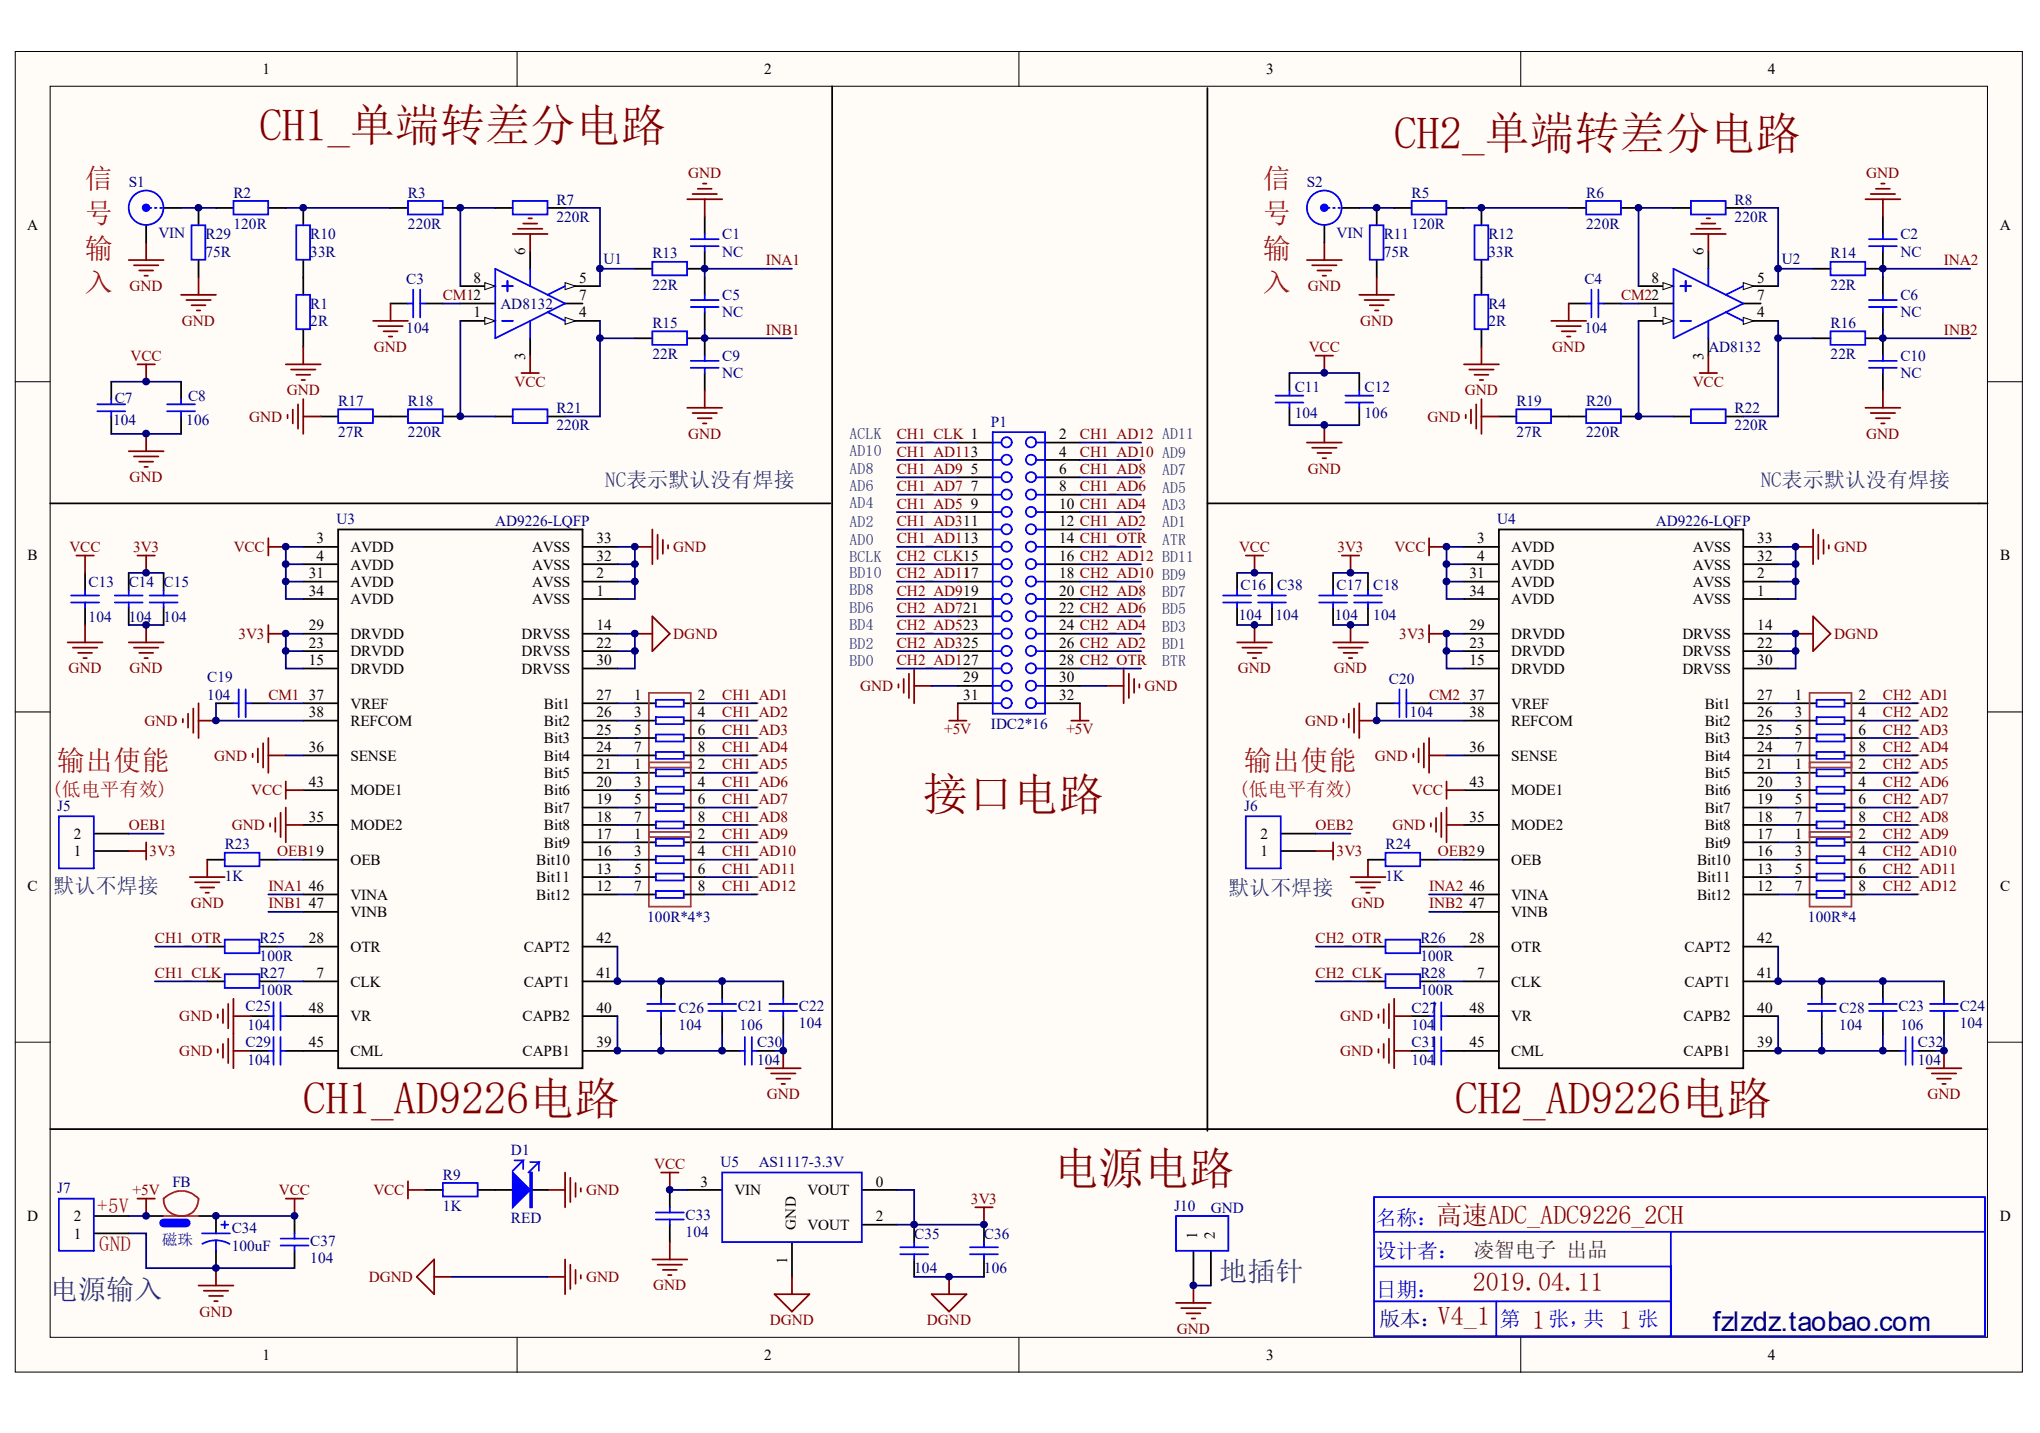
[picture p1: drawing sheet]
<svg xmlns="http://www.w3.org/2000/svg" width="288mm" height="202mm" viewBox="0 0 288 202" stroke-linecap="round" stroke-linejoin="round" font-family="sans-serif">
<defs><g id="words">
<g font-size="6.4" fill="#800000">
<text x="36.6" y="19.8">CH1_单端转差分电路</text>
<text x="196.7" y="21.1">CH2_单端转差分电路</text>
<text x="130.2" y="114.2">接口电路</text>
<text x="42.8" y="157.1">CH1_AD9226电路</text>
<text x="205.4" y="157.1">CH2_AD9226电路</text>
<text x="148.7" y="167">电源电路</text>
</g>
<g font-size="3.9" fill="#bf0000">
<text x="12" y="26.5">信</text>
<text x="178.3" y="26.5">信</text>
<text x="12" y="31.5">号</text>
<text x="178.3" y="31.5">号</text>
<text x="12" y="36.4">输</text>
<text x="12" y="41.3">入</text>
<text x="178.3" y="36.4">输</text>
<text x="178.3" y="41.3">入</text>
<text x="8.1" y="108.7">输出使能</text>
<text x="175.6" y="108.7">输出使能</text>
</g>
<g font-size="3.9" fill="#17396b">
<text x="7.1" y="183.2">电源输入</text>
<text x="172.1" y="180.8">地插针</text>
</g>
<text font-size="3.8" fill="#000080" x="241.7" y="187.8">fzlzdz.taobao.com</text>
<g font-size="3.7" fill="#800000">
<text x="202.6" y="172.7">高速ADC_ADC9226_2CH</text>
<text x="207.8" y="182">2019.04.11</text>
<text x="202.9" y="187">V4_1</text>
<text x="216.2" y="187.4">1</text>
<text x="228.5" y="187.4">1</text>
</g>
<g font-size="2.9" fill="#17396b">
<text x="85.4" y="68.6">NC表示默认没有焊接</text>
<text x="248.5" y="68.6">NC表示默认没有焊接</text>
<text x="7.6" y="126">默认不焊接</text>
<text x="173.3" y="126.3">默认不焊接</text>
</g>
<g font-size="2.9" fill="#bf0000">
<text x="13.7" y="171.1">+5V</text>
<text x="14" y="176.5">GND</text>
</g>
<g font-size="2.9" fill="#00f">
<text x="194.1" y="172.9">名称：</text>
<text x="194.1" y="177.5">设计者：</text>
<text x="194.1" y="182.9">日期：</text>
<text x="211.6" y="187.1">第</text>
<text x="218.5" y="187.1">张，共</text>
<text x="231.1" y="187.1">张</text>
</g>
<text font-size="2.9" fill="#400040" x="207.9" y="177.3">凌智电子 出品</text>
<text font-size="2.9" fill="#000080" x="194.6" y="187.1">版本：</text>
<g font-size="2.7" fill="#bf0000">
<text x="7.3" y="112.3">(低电平有效)</text>
<text x="174.8" y="112.3">(低电平有效)</text>
</g>
<g font-size="2.2">
<text x="37" y="10.4">1</text>
<text x="107.8" y="10.4">2</text>
<text x="178.7" y="10.4">3</text>
<text x="249.5" y="10.4">4</text>
<text x="3.9" y="32.5">A</text>
<text x="282.2" y="32.5">A</text>
<text x="66.8" y="39.9">8</text>
<text x="81.7" y="39.9">5</text>
<text x="233.1" y="39.9">8</text>
<text x="248" y="39.9">5</text>
<text x="66.8" y="44.8">1</text>
<text x="81.7" y="42.3">7</text>
<text x="81.7" y="44.8">4</text>
<text x="233.1" y="44.8">1</text>
<text x="248" y="42.3">7</text>
<text x="248" y="44.8">4</text>
<text x="149.4" y="61.9">2</text>
<text x="149.4" y="64.4">4</text>
<text x="137" y="66.9">5</text>
<text x="137" y="69.3">7</text>
<text x="137" y="71.8">9</text>
<text x="149.4" y="66.9">6</text>
<text x="149.4" y="69.3">8</text>
<text x="149.4" y="71.8">10 CH1_AD4</text>
<text x="44.6" y="76.7">3</text>
<text x="49.4" y="77.9">AVDD</text>
<text x="75.1" y="77.9">AVSS</text>
<text x="84.2" y="76.7">33</text>
<text x="149.4" y="74.2">12 CH1_AD2</text>
<text x="149.4" y="76.7">14 CH1_OTR</text>
<text x="208.4" y="76.7">3</text>
<text x="213.2" y="77.9">AVDD</text>
<text x="238.9" y="77.9">AVSS</text>
<text x="248" y="76.7">33</text>
<text x="3.9" y="79.1">B</text>
<text x="43.6" y="81.6">31</text>
<text x="44.6" y="79.1">4</text>
<text x="49.4" y="80.3">AVDD</text>
<text x="49.4" y="82.8">AVDD</text>
<text x="75.1" y="82.8">AVSS</text>
<text x="75.1" y="80.3">AVSS</text>
<text x="84.2" y="81.6">2</text>
<text x="84.2" y="79.1">32</text>
<text x="135.9" y="81.6">17</text>
<text x="149.4" y="79.1">16 CH2_AD12 BD11</text>
<text x="149.4" y="81.6">18 CH2_AD10 BD9</text>
<text x="207.3" y="81.6">31</text>
<text x="208.4" y="79.1">4</text>
<text x="213.2" y="80.3">AVDD</text>
<text x="213.2" y="82.8">AVDD</text>
<text x="238.9" y="82.8">AVSS</text>
<text x="238.9" y="80.3">AVSS</text>
<text x="248" y="81.6">2</text>
<text x="248" y="79.1">32</text>
<text x="282.2" y="79.1">B</text>
<text x="43.6" y="84">34</text>
<text x="43.6" y="88.9">29</text>
<text x="49.4" y="85.2">AVDD</text>
<text x="75.1" y="85.2">AVSS</text>
<text x="84.2" y="84">1</text>
<text x="84.2" y="88.9">14</text>
<text x="149.4" y="84">20 CH2_AD8</text>
<text x="149.4" y="86.5">22 CH2_AD6</text>
<text x="149.4" y="88.9">24 CH2_AD4</text>
<text x="207.3" y="84">34</text>
<text x="207.3" y="88.9">29</text>
<text x="213.2" y="85.2">AVDD</text>
<text x="238.9" y="85.2">AVSS</text>
<text x="248" y="84">1</text>
<text x="248" y="88.9">14</text>
<text x="43.6" y="93.8">15</text>
<text x="43.6" y="91.4">23</text>
<text x="49.4" y="95">DRVDD</text>
<text x="49.4" y="92.6">DRVDD</text>
<text x="49.4" y="90.1">DRVDD</text>
<text x="73.6" y="90.1">DRVSS</text>
<text x="73.6" y="92.6">DRVSS</text>
<text x="73.6" y="95">DRVSS</text>
<text x="84.2" y="91.4">22</text>
<text x="84.2" y="93.8">30</text>
<text x="149.4" y="91.4">26 CH2_AD2</text>
<text x="149.4" y="93.8">28 CH2_OTR</text>
<text x="207.3" y="93.8">15</text>
<text x="207.3" y="91.4">23</text>
<text x="213.2" y="95">DRVDD</text>
<text x="213.2" y="92.6">DRVDD</text>
<text x="213.2" y="90.1">DRVDD</text>
<text x="237.4" y="90.1">DRVSS</text>
<text x="237.4" y="92.6">DRVSS</text>
<text x="237.4" y="95">DRVSS</text>
<text x="248" y="91.4">22</text>
<text x="248" y="93.8">30</text>
<text x="43.6" y="98.7">37</text>
<text x="43.6" y="101.2">38</text>
<text x="49.4" y="100">VREF</text>
<text x="76.8" y="100">Bit1</text>
<text x="84.2" y="98.7">27</text>
<text x="84.2" y="101.2">26</text>
<text x="89.5" y="98.7">1</text>
<text x="89.5" y="101.2">3</text>
<text x="98.5" y="98.7">2</text>
<text x="98.5" y="101.2">4</text>
<text x="135.9" y="96.3">29</text>
<text x="135.9" y="98.7">31</text>
<text x="149.4" y="96.3">30</text>
<text x="149.4" y="98.7">32</text>
<text x="207.3" y="98.7">37</text>
<text x="207.3" y="101.2">38</text>
<text x="213.2" y="100">VREF</text>
<text x="240.6" y="100">Bit1</text>
<text x="248" y="98.7">27</text>
<text x="248" y="101.2">26</text>
<text x="253.3" y="98.7">1</text>
<text x="253.3" y="101.2">3</text>
<text x="262.3" y="98.7">2</text>
<text x="262.3" y="101.2">4</text>
<text x="43.6" y="106.1">36</text>
<text x="49.4" y="107.3">SENSE</text>
<text x="49.4" y="102.4">REFCOM</text>
<text x="76.8" y="102.4">Bit2</text>
<text x="76.8" y="104.9">Bit3</text>
<text x="76.8" y="107.3">Bit4</text>
<text x="84.2" y="103.6">25</text>
<text x="84.2" y="106.1">24</text>
<text x="89.5" y="103.6">5</text>
<text x="89.5" y="106.1">7</text>
<text x="98.5" y="103.6">6</text>
<text x="98.5" y="106.1">8</text>
<text x="207.3" y="106.1">36</text>
<text x="213.2" y="107.3">SENSE</text>
<text x="213.2" y="102.4">REFCOM</text>
<text x="240.6" y="102.4">Bit2</text>
<text x="240.6" y="104.9">Bit3</text>
<text x="240.6" y="107.3">Bit4</text>
<text x="248" y="103.6">25</text>
<text x="248" y="106.1">24</text>
<text x="253.3" y="103.6">5</text>
<text x="253.3" y="106.1">7</text>
<text x="262.3" y="103.6">6</text>
<text x="262.3" y="106.1">8</text>
<text x="43.6" y="111">43</text>
<text x="49.4" y="112.2">MODE1</text>
<text x="76.8" y="109.8">Bit5</text>
<text x="76.8" y="112.2">Bit6</text>
<text x="84.2" y="108.5">21</text>
<text x="84.2" y="111">20</text>
<text x="84.2" y="113.4">19</text>
<text x="89.5" y="108.5">1</text>
<text x="89.5" y="111">3</text>
<text x="89.5" y="113.4">5</text>
<text x="98.5" y="108.5">2</text>
<text x="98.5" y="111">4</text>
<text x="98.5" y="113.4">6</text>
<text x="207.3" y="111">43</text>
<text x="213.2" y="112.2">MODE1</text>
<text x="240.6" y="109.8">Bit5</text>
<text x="240.6" y="112.2">Bit6</text>
<text x="248" y="108.5">21</text>
<text x="248" y="111">20</text>
<text x="248" y="113.4">19</text>
<text x="253.3" y="108.5">1</text>
<text x="253.3" y="111">3</text>
<text x="253.3" y="113.4">5</text>
<text x="262.3" y="108.5">2</text>
<text x="262.3" y="111">4</text>
<text x="262.3" y="113.4">6</text>
<text x="10.4" y="118.3">2</text>
<text x="43.6" y="115.9">35</text>
<text x="49.4" y="117.1">MODE2</text>
<text x="76.8" y="114.7">Bit7</text>
<text x="76.8" y="117.1">Bit8</text>
<text x="76.8" y="119.6">Bit9</text>
<text x="84.2" y="115.9">18</text>
<text x="84.2" y="118.3">17</text>
<text x="89.5" y="118.3">1</text>
<text x="89.5" y="115.9">7</text>
<text x="98.5" y="118.3">2</text>
<text x="98.5" y="115.9">8</text>
<text x="177.9" y="118.3">2</text>
<text x="207.3" y="115.9">35</text>
<text x="213.2" y="117.1">MODE2</text>
<text x="240.6" y="114.7">Bit7</text>
<text x="240.6" y="117.1">Bit8</text>
<text x="240.6" y="119.6">Bit9</text>
<text x="248" y="115.9">18</text>
<text x="248" y="118.3">17</text>
<text x="253.3" y="118.3">1</text>
<text x="253.3" y="115.9">7</text>
<text x="262.3" y="118.3">2</text>
<text x="262.3" y="115.9">8</text>
<text x="3.9" y="125.6">C</text>
<text x="10.4" y="120.8">1</text>
<text x="43.6" y="125.7">46</text>
<text x="49.4" y="122">OEB</text>
<text x="75.7" y="122">Bit10</text>
<text x="75.7" y="124.5">Bit11</text>
<text x="84.2" y="120.8">16</text>
<text x="84.2" y="123.2">13</text>
<text x="84.2" y="125.7">12</text>
<text x="89.5" y="120.8">3</text>
<text x="89.5" y="123.2">5</text>
<text x="89.5" y="125.7">7</text>
<text x="98.5" y="120.8">4</text>
<text x="98.5" y="123.2">6</text>
<text x="98.5" y="125.7">8</text>
<text x="177.9" y="120.8">1</text>
<text x="207.3" y="125.7">46</text>
<text x="213.2" y="122">OEB</text>
<text x="239.5" y="122">Bit10</text>
<text x="239.5" y="124.5">Bit11</text>
<text x="248" y="120.8">16</text>
<text x="248" y="123.2">13</text>
<text x="248" y="125.7">12</text>
<text x="253.3" y="120.8">3</text>
<text x="253.3" y="123.2">5</text>
<text x="253.3" y="125.7">7</text>
<text x="262.3" y="120.8">4</text>
<text x="262.3" y="123.2">6</text>
<text x="262.3" y="125.7">8</text>
<text x="282.2" y="125.6">C</text>
<text x="43.6" y="128.1">47</text>
<text x="49.4" y="126.9">VINA</text>
<text x="49.4" y="129.4">VINB</text>
<text x="75.7" y="126.9">Bit12</text>
<text x="207.3" y="128.1">47</text>
<text x="213.2" y="126.9">VINA</text>
<text x="213.2" y="129.4">VINB</text>
<text x="239.5" y="126.9">Bit12</text>
<text x="43.6" y="133">28</text>
<text x="44.6" y="138">7</text>
<text x="49.4" y="134.3">OTR</text>
<text x="73.9" y="134.3">CAPT2</text>
<text x="84.2" y="138">41</text>
<text x="84.2" y="133">42</text>
<text x="207.3" y="133">28</text>
<text x="208.4" y="138">7</text>
<text x="213.2" y="134.3">OTR</text>
<text x="237.7" y="134.3">CAPT2</text>
<text x="248" y="138">41</text>
<text x="248" y="133">42</text>
<text x="43.6" y="142.9">48</text>
<text x="49.4" y="139.2">CLK</text>
<text x="73.9" y="139.2">CAPT1</text>
<text x="84.2" y="142.9">40</text>
<text x="207.3" y="142.9">48</text>
<text x="213.2" y="139.2">CLK</text>
<text x="237.7" y="139.2">CAPT1</text>
<text x="248" y="142.9">40</text>
<text x="43.6" y="147.8">45</text>
<text x="49.4" y="149">CML</text>
<text x="49.4" y="144.1">VR</text>
<text x="73.8" y="149">CAPB1</text>
<text x="73.8" y="144.1">CAPB2</text>
<text x="84.2" y="147.8">39</text>
<text x="207.3" y="147.8">45</text>
<text x="213.2" y="149">CML</text>
<text x="213.2" y="144.1">VR</text>
<text x="237.5" y="149">CAPB1</text>
<text x="237.5" y="144.1">CAPB2</text>
<text x="248" y="147.8">39</text>
<text x="98.8" y="167.4">3</text>
<text x="123.6" y="167.4">0</text>
<text x="3.9" y="172.2">D</text>
<text x="10.4" y="172.3">2</text>
<text x="103.6" y="168.6">VIN</text>
<text x="113.9" y="168.6">VOUT</text>
<text x="113.9" y="173.5">VOUT</text>
<text x="123.6" y="172.3">2</text>
<text x="282.2" y="172.2">D</text>
<text x="10.4" y="174.7">1</text>
<text x="37" y="191.9">1</text>
<text x="107.8" y="191.9">2</text>
<text x="178.7" y="191.9">3</text>
<text x="249.5" y="191.9">4</text>
</g>
<g font-size="2.2" fill="#000080">
<text x="18.2" y="26.4">S1</text>
<text x="32.9" y="27.9">R2</text>
<text x="57.6" y="27.9">R3</text>
<text x="78.5" y="28.8">R7</text>
<text x="184.4" y="26.4">S2</text>
<text x="199.2" y="27.9">R5</text>
<text x="223.8" y="27.9">R6</text>
<text x="244.8" y="28.8">R8</text>
<text x="22.3" y="33.5">VIN</text>
<text x="29" y="33.8">R29</text>
<text x="32.9" y="32.3">120R</text>
<text x="43.8" y="33.8">R10</text>
<text x="57.6" y="32.3">220R</text>
<text x="78.5" y="31.3">220R</text>
<text x="101.9" y="33.8">C1</text>
<text x="188.6" y="33.5">VIN</text>
<text x="195.3" y="33.8">R11</text>
<text x="199.2" y="32.3">120R</text>
<text x="210" y="33.8">R12</text>
<text x="223.8" y="32.3">220R</text>
<text x="244.8" y="31.3">220R</text>
<text x="268.2" y="33.8">C2</text>
<text x="29" y="36.2">75R</text>
<text x="43.8" y="36.2">33R</text>
<text x="57.3" y="40.1">C3</text>
<text x="85.2" y="37.2">U1</text>
<text x="92.1" y="36.4">R13</text>
<text x="92.1" y="40.9">22R</text>
<text x="101.9" y="36.2">NC</text>
<text x="195.3" y="36.2">75R</text>
<text x="210" y="36.2">33R</text>
<text x="223.6" y="40.1">C4</text>
<text x="251.4" y="37.2">U2</text>
<text x="258.3" y="36.4">R14</text>
<text x="258.3" y="40.9">22R</text>
<text x="268.2" y="36.2">NC</text>
<text x="43.8" y="43.6">R1</text>
<text x="43.8" y="46">2R</text>
<text x="57.3" y="47">104</text>
<text x="70.6" y="43.6">AD8132</text>
<text x="92.1" y="46.3">R15</text>
<text x="101.9" y="42.3">C5</text>
<text x="101.9" y="44.8">NC</text>
<text x="210" y="43.6">R4</text>
<text x="210" y="46">2R</text>
<text x="223.6" y="47">104</text>
<text x="258.3" y="46.3">R16</text>
<text x="268.2" y="42.3">C6</text>
<text x="268.2" y="44.8">NC</text>
<text x="92.1" y="50.7">22R</text>
<text x="101.9" y="50.9">C9</text>
<text x="101.9" y="53.4">NC</text>
<text x="241.1" y="49.7">AD8132</text>
<text x="258.3" y="50.7">22R</text>
<text x="268.2" y="50.9">C10</text>
<text x="268.2" y="53.4">NC</text>
<text x="15.9" y="60">104</text>
<text x="16.2" y="56.8">C7</text>
<text x="26.3" y="60">106</text>
<text x="26.5" y="56.6">C8</text>
<text x="47.7" y="57.3">R17</text>
<text x="57.6" y="57.3">R18</text>
<text x="78.5" y="58.3">R21</text>
<text x="182.7" y="55.3">C11</text>
<text x="182.7" y="59">104</text>
<text x="192.5" y="55.3">C12</text>
<text x="192.5" y="59">106</text>
<text x="214" y="57.3">R19</text>
<text x="223.8" y="57.3">R20</text>
<text x="244.8" y="58.3">R22</text>
<text x="47.7" y="61.7">27R</text>
<text x="57.6" y="61.7">220R</text>
<text x="78.5" y="60.7">220R</text>
<text x="139.8" y="60.2">P1</text>
<text x="214" y="61.7">27R</text>
<text x="223.8" y="61.7">220R</text>
<text x="244.8" y="60.7">220R</text>
<text x="47.5" y="74">U3</text>
<text x="69.9" y="74.2">AD9226-LQFP</text>
<text x="211.3" y="74">U4</text>
<text x="233.7" y="74.2">AD9226-LQFP</text>
<text x="12.5" y="82.8">C13</text>
<text x="18.2" y="82.8">C14</text>
<text x="23.1" y="82.8">C15</text>
<text x="175.1" y="83.3">C16</text>
<text x="180.2" y="83.3">C38</text>
<text x="188.6" y="83.3">C17</text>
<text x="193.8" y="83.3">C18</text>
<text x="12.5" y="87.7">104</text>
<text x="18.2" y="87.7">104</text>
<text x="23.1" y="87.7">104</text>
<text x="174.8" y="87.4">104</text>
<text x="180" y="87.4">104</text>
<text x="188.4" y="87.4">104</text>
<text x="193.8" y="87.4">104</text>
<text x="29.2" y="96.3">C19</text>
<text x="29.2" y="98.7">104</text>
<text x="196" y="96.5">C20</text>
<text x="199" y="101.2">104</text>
<text x="139.8" y="102.9">IDC2*16</text>
<text x="8.1" y="114.4">J5</text>
<text x="31.7" y="119.8">R23</text>
<text x="175.6" y="114.4">J6</text>
<text x="195.5" y="119.8">R24</text>
<text x="31.7" y="124.2">1K</text>
<text x="195.5" y="124.2">1K</text>
<text x="91.3" y="130.1">100R*4*3</text>
<text x="255.1" y="130.1">100R*4</text>
<text x="36.6" y="138">R27</text>
<text x="36.6" y="133">R25</text>
<text x="36.6" y="135.5">100R</text>
<text x="200.4" y="138">R28</text>
<text x="200.4" y="133">R26</text>
<text x="200.4" y="135.5">100R</text>
<text x="34.7" y="142.6">C25</text>
<text x="36.6" y="140.4">100R</text>
<text x="95.7" y="142.9">C26</text>
<text x="104.1" y="142.6">C21</text>
<text x="112.7" y="142.6">C22</text>
<text x="199.2" y="142.9">C27</text>
<text x="200.4" y="140.4">100R</text>
<text x="259.5" y="142.9">C28</text>
<text x="267.9" y="142.6">C23</text>
<text x="276.5" y="142.6">C24</text>
<text x="34.7" y="147.8">C29</text>
<text x="34.9" y="145.3">104</text>
<text x="95.7" y="145.3">104</text>
<text x="104.4" y="145.3">106</text>
<text x="106.8" y="147.8">C30</text>
<text x="112.7" y="145.1">104</text>
<text x="199.2" y="147.8">C31</text>
<text x="199.2" y="145.3">104</text>
<text x="259.5" y="145.3">104</text>
<text x="268.2" y="145.3">106</text>
<text x="270.6" y="147.8">C32</text>
<text x="276.5" y="145.1">104</text>
<text x="34.9" y="150.2">104</text>
<text x="106.8" y="150.2">104</text>
<text x="199.2" y="150.2">104</text>
<text x="270.6" y="150.2">104</text>
<text x="24.3" y="167.4">FB</text>
<text x="62.5" y="166.4">R9</text>
<text x="72.1" y="163">D1</text>
<text x="101.7" y="164.7">U5</text>
<text x="107.1" y="164.7">AS1117-3.3V</text>
<text x="8.1" y="168.4">J7</text>
<text x="32.7" y="174">C34</text>
<text x="62.5" y="170.8">1K</text>
<text x="72.1" y="172.5">RED</text>
<text x="96.7" y="172">C33</text>
<text x="165.7" y="170.8">J10</text>
<text x="170.9" y="171.1">GND</text>
<text x="22.8" y="175.7">磁珠</text>
<text x="32.7" y="176.4">100uF</text>
<text x="43.8" y="175.7">C37</text>
<text x="43.8" y="178.2">104</text>
<text x="96.7" y="174.5">104</text>
<text x="129" y="174.7">C35</text>
<text x="129" y="179.6">104</text>
<text x="138.9" y="174.7">C36</text>
<text x="138.9" y="179.6">106</text>
</g>
<g font-size="2.2" fill="#800000">
<text x="97.1" y="25.2">GND</text>
<text x="263.4" y="25.2">GND</text>
<text x="18.3" y="41.1">GND</text>
<text x="108.1" y="37.4">INA1</text>
<text x="184.5" y="41.1">GND</text>
<text x="274.3" y="37.4">INA2</text>
<text x="25.7" y="46">GND</text>
<text x="62.5" y="42.3">CM12</text>
<text x="108.1" y="47.2">INB1</text>
<text x="191.9" y="46">GND</text>
<text x="228.8" y="42.3">CM22</text>
<text x="274.3" y="47.2">INB2</text>
<text x="18.4" y="50.9">VCC</text>
<text x="52.8" y="49.6">GND</text>
<text x="184.7" y="49.7">VCC</text>
<text x="219" y="49.6">GND</text>
<text x="35.2" y="59.5">GND</text>
<text x="40.5" y="55.8">GND</text>
<text x="72.6" y="54.5">VCC</text>
<text x="201.4" y="59.5">GND</text>
<text x="206.7" y="55.8">GND</text>
<text x="238.9" y="54.5">VCC</text>
<text x="97.1" y="61.9">GND</text>
<text x="126.5" y="61.9">CH1_CLK 1</text>
<text x="126.5" y="64.4">CH1_AD113</text>
<text x="152.4" y="64.4">CH1_AD10 AD9</text>
<text x="152.4" y="61.9">CH1_AD12 AD11</text>
<text x="263.4" y="61.9">GND</text>
<text x="18.3" y="68">GND</text>
<text x="126.5" y="71.8">CH1_AD5</text>
<text x="126.5" y="69.3">CH1_AD7</text>
<text x="126.5" y="66.9">CH1_AD9</text>
<text x="152.4" y="69.3">CH1_AD6</text>
<text x="152.4" y="66.9">CH1_AD8</text>
<text x="184.5" y="66.8">GND</text>
<text x="9.8" y="77.9">VCC</text>
<text x="18.8" y="77.9">3V3</text>
<text x="33" y="77.9">VCC</text>
<text x="95" y="77.9">GND</text>
<text x="126.5" y="76.7">CH1_AD113</text>
<text x="126.5" y="74.2">CH1_AD311</text>
<text x="174.8" y="77.9">VCC</text>
<text x="188.7" y="77.9">3V3</text>
<text x="196.8" y="77.9">VCC</text>
<text x="258.8" y="77.9">GND</text>
<text x="126.5" y="79.1">CH2_CLK15</text>
<text x="126.5" y="81.6">CH2_AD11</text>
<text x="126.5" y="88.9">CH2_AD523</text>
<text x="126.5" y="86.5">CH2_AD721</text>
<text x="126.5" y="84">CH2_AD919</text>
<text x="9.7" y="95">GND</text>
<text x="18.3" y="95">GND</text>
<text x="33.7" y="90.1">3V3</text>
<text x="95" y="90.1">DGND</text>
<text x="126.5" y="93.8">CH2_AD127</text>
<text x="126.5" y="91.4">CH2_AD325</text>
<text x="174.7" y="95">GND</text>
<text x="188.2" y="95">GND</text>
<text x="197.4" y="90.1">3V3</text>
<text x="258.8" y="90.1">DGND</text>
<text x="37.9" y="98.7">CM1</text>
<text x="101.9" y="98.7">CH1_AD1</text>
<text x="101.9" y="101.2">CH1_AD2</text>
<text x="121.4" y="97.5">GND</text>
<text x="161.5" y="97.5">GND</text>
<text x="201.7" y="98.7">CM2</text>
<text x="265.7" y="98.7">CH2_AD1</text>
<text x="265.7" y="101.2">CH2_AD2</text>
<text x="20.4" y="102.4">GND</text>
<text x="30.2" y="107.3">GND</text>
<text x="101.9" y="103.6">CH1_AD3</text>
<text x="101.9" y="106.1">CH1_AD4</text>
<text x="133.2" y="103.6">+5V</text>
<text x="150.5" y="103.6">+5V</text>
<text x="184.2" y="102.4">GND</text>
<text x="194" y="107.3">GND</text>
<text x="265.7" y="103.6">CH2_AD3</text>
<text x="265.7" y="106.1">CH2_AD4</text>
<text x="35.5" y="112.2">VCC</text>
<text x="101.9" y="108.5">CH1_AD5</text>
<text x="101.9" y="111">CH1_AD6</text>
<text x="101.9" y="113.4">CH1_AD7</text>
<text x="199.2" y="112.2">VCC</text>
<text x="265.7" y="108.5">CH2_AD5</text>
<text x="265.7" y="111">CH2_AD6</text>
<text x="265.7" y="113.4">CH2_AD7</text>
<text x="18.2" y="117.1">OEB1</text>
<text x="32.7" y="117.1">GND</text>
<text x="101.9" y="115.9">CH1_AD8</text>
<text x="101.9" y="118.3">CH1_AD9</text>
<text x="185.6" y="117.1">OEB2</text>
<text x="196.5" y="117.1">GND</text>
<text x="265.7" y="115.9">CH2_AD8</text>
<text x="265.7" y="118.3">CH2_AD9</text>
<text x="21.1" y="120.8">3V3</text>
<text x="37.9" y="125.7">INA1</text>
<text x="39.1" y="120.8">OEB19</text>
<text x="101.9" y="120.8">CH1_AD10</text>
<text x="101.9" y="123.2">CH1_AD11</text>
<text x="101.9" y="125.7">CH1_AD12</text>
<text x="188.6" y="120.8">3V3</text>
<text x="201.7" y="125.7">INA2</text>
<text x="202.9" y="120.8">OEB29</text>
<text x="265.7" y="120.8">CH2_AD10</text>
<text x="265.7" y="123.2">CH2_AD11</text>
<text x="265.7" y="125.7">CH2_AD12</text>
<text x="26.9" y="128.1">GND</text>
<text x="37.9" y="128.1">INB1</text>
<text x="190.7" y="128.1">GND</text>
<text x="201.7" y="128.1">INB2</text>
<text x="21.9" y="138">CH1_CLK</text>
<text x="21.9" y="133">CH1_OTR</text>
<text x="185.6" y="138">CH2_CLK</text>
<text x="185.6" y="133">CH2_OTR</text>
<text x="25.3" y="149">GND</text>
<text x="25.3" y="144.1">GND</text>
<text x="189.1" y="149">GND</text>
<text x="189.1" y="144.1">GND</text>
<text x="108.2" y="155.1">GND</text>
<text x="272" y="155.1">GND</text>
<text x="92.3" y="164.9">VCC</text>
<text x="18.7" y="168.6">+5V</text>
<text x="39.4" y="168.6">VCC</text>
<text x="52.7" y="168.6">VCC</text>
<text x="82.7" y="168.6">GND</text>
<text x="137" y="169.8">3V3</text>
<text x="28.1" y="185.7">GND</text>
<text x="52.1" y="180.9">DGND</text>
<text x="82.7" y="180.9">GND</text>
<text x="92.2" y="182">GND</text>
<text x="108.6" y="186.9">DGND</text>
<text x="130.8" y="186.9">DGND</text>
<text x="166.1" y="188.2">GND</text>
</g>
<g font-size="2.2" fill="#17396b">
<text x="119.9" y="61.9">ACLK</text>
<text x="119.9" y="64.3">AD10</text>
<text x="119.9" y="71.7">AD4</text>
<text x="119.9" y="69.3">AD6</text>
<text x="119.9" y="66.8">AD8</text>
<text x="164" y="71.9">AD3</text>
<text x="164" y="69.5">AD5</text>
<text x="164" y="67">AD7</text>
<text x="119.9" y="76.9">AD0</text>
<text x="119.9" y="74.4">AD2</text>
<text x="164" y="74.4">AD1</text>
<text x="164" y="76.9">ATR</text>
<text x="119.9" y="79.3">BCLK</text>
<text x="119.9" y="84">BD8</text>
<text x="119.9" y="81.5">BD10</text>
<text x="119.9" y="88.9">BD4</text>
<text x="119.9" y="86.4">BD6</text>
<text x="164" y="89.1">BD3</text>
<text x="164" y="86.7">BD5</text>
<text x="164" y="84.2">BD7</text>
<text x="119.9" y="94">BD0</text>
<text x="119.9" y="91.6">BD2</text>
<text x="164" y="91.6">BD1</text>
<text x="164" y="94">BTR</text>
</g>
<g font-size="2.1">
<text x="74.1" y="35.9" transform="rotate(-90 74.1 35.9)">6</text>
<text x="240.4" y="35.9" transform="rotate(-90 240.4 35.9)">6</text>
<text x="74.1" y="50.8" transform="rotate(-90 74.1 50.8)">3</text>
<text x="240.4" y="50.8" transform="rotate(-90 240.4 50.8)">3</text>
<text x="112.3" y="173.5" transform="rotate(-90 112.3 173.5)">GND</text>
<text x="111.1" y="178.3" transform="rotate(-90 111.1 178.3)">1</text>
<text x="169" y="174.7" transform="rotate(-90 169 174.7)">1</text>
<text x="171.4" y="174.7" transform="rotate(-90 171.4 174.7)">2</text>
</g>
</g></defs>
<g fill="#fffcf8" stroke="#000" stroke-width=".14">
<path d="M2.2 7.3h283.2v186.2h-283.2z"/>
<path d="M7.1 12.2h273.4v176.4h-273.4z"/>
</g>
<path d="M73 7.3v4.9M143.8 7.3v4.9M214.6 7.3v4.9M2.2 53.8h4.9M280.5 53.8h4.9M2.2 100.4h4.9M280.5 100.4h4.9M2.2 147h4.9M280.5 147h4.9M73 188.7v4.9M143.8 188.7v4.9M214.6 188.7v4.9" fill="none" stroke="#000" stroke-width=".14"/>
<g fill="none" stroke="#000" stroke-width=".25">
<path d="M186.9 31.8v2.4M189.3 29.3h2.5M194.3 29.3v2.5M194.3 36.7v2.4M196.7 29.3h2.5M204.1 29.3h2.5M209 29.3v2.5M209 36.7v4.9M209 46.5v2.4M221.4 42.8h2.4M226.3 42.8h2.5M231.2 45.3h4.9"/>
<path d="M42.8 77.1h4.9M42.8 79.6h4.9M47.7 74.7h34.5v76h-34.5zM82.2 77.1h4.9M82.2 79.6h4.9M206.6 77.1h4.9M206.6 79.6h4.9M211.5 74.7h34.5v76h-34.5zM246 77.1h4.9M246 79.6h4.9M30.5 99.2h2.4M35.4 99.2h2.5"/>
<path d="M42.8 84.5h4.9M42.8 82h4.9M42.8 99.2h4.9M42.8 89.4h4.9M42.8 91.8h4.9M42.8 94.3h4.9M82.2 84.5h4.9M82.2 82h4.9M82.2 99.2h4.9M82.2 89.4h4.9M82.2 91.8h4.9M82.2 94.3h4.9"/>
<path d="M89.6 99.2h2.9M96.5 99.2h2.9M194.3 99.2h2.4M199.2 99.2h2.5M206.6 84.5h4.9M206.6 82h4.9M206.6 99.2h4.9M206.6 89.4h4.9M206.6 91.8h4.9M206.6 94.3h4.9M246 84.5h4.9M246 82h4.9"/>
<path d="M246 99.2h4.9M246 89.4h4.9M246 91.8h4.9M246 94.3h4.9M253.4 99.2h2.9M260.3 99.2h2.9M13.2 117.6h5M42.8 106.6h4.9M42.8 101.7h4.9M42.8 111.5h4.9M42.8 116.4h4.9M82.2 106.6h4.9"/>
<path d="M82.2 101.7h4.9M82.2 104.1h4.9M82.2 109h4.9M82.2 111.5h4.9M82.2 113.9h4.9M82.2 116.4h4.9M82.2 118.8h4.9M89.6 106.6h2.9M89.6 101.7h2.9M89.6 104.1h2.9M89.6 109h2.9M89.6 111.5h2.9"/>
<path d="M89.6 113.9h2.9M89.6 116.4h2.9M89.6 118.8h2.9M96.5 106.6h2.9M96.5 101.7h2.9M96.5 104.1h2.9M96.5 109h2.9M96.5 111.5h2.9M96.5 113.9h2.9M96.5 116.4h2.9M96.5 118.8h2.9M180.7 117.6h4.9"/>
<path d="M206.6 106.6h4.9M206.6 101.7h4.9M206.6 111.5h4.9M206.6 116.4h4.9M246 106.6h4.9M246 101.7h4.9M246 104.1h4.9M246 109h4.9M246 111.5h4.9M246 113.9h4.9M246 116.4h4.9M246 118.8h4.9"/>
<path d="M253.4 106.6h2.9M253.4 101.7h2.9M253.4 104.1h2.9M253.4 109h2.9M253.4 111.5h2.9M253.4 113.9h2.9M253.4 116.4h2.9M253.4 118.8h2.9M260.3 106.6h2.9M260.3 101.7h2.9M260.3 104.1h2.9M260.3 109h2.9"/>
<path d="M260.3 111.5h2.9M260.3 113.9h2.9M260.3 116.4h2.9M260.3 118.8h2.9M13.2 120h5M29.2 138.4h2.5M29.2 133.5h2.5M29.2 121.3h2.5M36.6 138.4h2.5M36.6 133.5h2.5M36.6 121.3h2.5M42.8 138.4h4.9"/>
<path d="M42.8 133.5h4.9M42.8 126.2h4.9M42.8 128.6h4.9M42.8 121.3h4.9M82.2 138.4h4.9M82.2 133.5h4.9M82.2 126.2h4.9M82.2 121.3h4.9M82.2 123.7h4.9M89.6 126.2h2.9M89.6 121.3h2.9M89.6 123.7h2.9"/>
<path d="M93.3 138.4v2.5M96.5 126.2h2.9M96.5 121.3h2.9M96.5 123.7h2.9M101.9 138.4v2.5M110.5 138.4v2.5M180.7 120h4.9M193 138.4h2.5M193 133.5h2.5M193 121.3h2.5M200.4 138.4h2.5M200.4 133.5h2.5"/>
<path d="M200.4 121.3h2.5M206.6 138.4h4.9M206.6 133.5h4.9M206.6 126.2h4.9M206.6 128.6h4.9M206.6 121.3h4.9M246 138.4h4.9M246 133.5h4.9M246 126.2h4.9M246 121.3h4.9M246 123.7h4.9M253.4 126.2h2.9"/>
<path d="M253.4 121.3h2.9M253.4 123.7h2.9M257.1 138.4v2.5M260.3 126.2h2.9M260.3 121.3h2.9M260.3 123.7h2.9M265.7 138.4v2.5M274.3 138.4v2.5M35.4 148.2h2.5M35.4 143.3h2.5M40.3 148.2h7.4M40.3 143.3h7.4"/>
<path d="M82.2 148.2h4.9M82.2 143.3h4.9M93.3 143.3v2.5M101.9 148.2h2.5M101.9 143.3v2.5M106.8 148.2h2.5M110.5 143.3v2.5M199.2 148.2h2.5M199.2 143.3h2.5M204.1 148.2h7.4M204.1 143.3h7.4M246 148.2h4.9"/>
<path d="M246 143.3h4.9M257.1 143.3v2.5M265.7 148.2h2.5M265.7 143.3v2.5M270.6 148.2h2.5M274.3 143.3v2.5"/>
</g>
<g fill="none" stroke="#00f" stroke-width=".25">
<path d="M187.4 29.3h.2M188.1 29.3h.3M188.9 29.3h.2M193.3 31.8h1.9v4.8h-1.9zM199.2 28.3h4.9v2h-4.9zM208.1 31.8h1.9v4.8h-1.9zM208.1 41.6h1.9v4.8h-1.9zM223.8 42.8h.8M224.6 40.9v3.9M225.6 40.9v3.9M225.6 42.8h.7M32.9 99.2h.8"/>
<path d="M33.7 97.2v4M34.7 97.2v4M34.7 99.2h.7M92.5 98.7h4v1h-4zM196.7 99.2h.8M197.5 97.2v4M198.5 99.2h.7M198.5 97.2v4M256.3 98.7h4v1h-4zM8.3 115.1h4.9v7.4h-4.9zM92.5 118.3h4v1h-4zM92.5 108.5h4v1h-4z"/>
<path d="M92.5 111h4v1h-4zM92.5 113.4h4v1h-4zM92.5 115.9h4v1h-4zM92.5 101.2h4v.9h-4zM92.5 103.6h4v1h-4zM92.5 106.1h4v1h-4zM175.8 115.1h4.9v7.4h-4.9zM256.3 118.3h4v1h-4zM256.3 108.5h4v1h-4zM256.3 111h4v1h-4zM256.3 113.4h4v1h-4zM256.3 115.9h4v1h-4z"/>
<path d="M256.3 101.2h4v.9h-4zM256.3 103.6h4v1h-4zM256.3 106.1h4v1h-4zM31.7 137.4h4.9v2h-4.9zM31.7 132.5h4.9v2h-4.9zM31.7 120.3h4.9v1.9h-4.9zM92.5 120.8h4v1h-4zM92.5 123.2h4v1h-4zM92.5 125.7h4v1h-4zM195.5 137.4h4.9v2h-4.9zM195.5 132.5h4.9v2h-4.9zM195.5 120.3h4.9v1.9h-4.9z"/>
<path d="M256.3 120.8h4v1h-4zM256.3 123.2h4v1h-4zM256.3 125.7h4v1h-4zM37.9 148.2h.7M37.9 143.3h.7M38.6 141.4v3.9M38.6 146.3v3.9M39.6 148.2h.7M39.6 141.4v3.9M39.6 146.3v3.9M39.6 143.3h.7M91.3 141.6h4"/>
<path d="M91.3 142.6h4M93.3 140.9v.7M93.3 142.6v.7M99.9 141.6h4M99.9 142.6h4M101.9 140.9v.7M101.9 142.6v.7M104.4 148.2h.7M105.1 146.3v3.9M106.1 146.3v3.9M106.1 148.2h.7M108.6 141.6h3.9"/>
<path d="M108.6 142.6h3.9M110.5 140.9v.7M110.5 142.6v.7M201.7 148.2h.7M201.7 143.3h.7M202.4 141.4v3.9M202.4 146.3v3.9M203.4 148.2h.7M203.4 143.3h.7M203.4 141.4v3.9M203.4 146.3v3.9M255.1 141.6h3.9"/>
<path d="M255.1 142.6h3.9M257.1 140.9v.7M257.1 142.6v.7M263.7 141.6h4M263.7 142.6h4M265.7 140.9v.7M265.7 142.6v.7M268.2 148.2h.7M268.9 146.3v3.9M269.9 148.2h.7M269.9 146.3v3.9M272.3 141.6h4"/>
<path d="M272.3 142.6h4M274.3 140.9v.7M274.3 142.6v.7"/>
<circle cx="186.9" cy="29.3" r="2.44"/>
</g>
<g fill="none" stroke="#800000" stroke-width=".25">
<path d="M184.4 36.7h4.9M185.2 37.4h3.4M185.9 38.2h2M186.6 38.9h.5M186.9 34.2v2.5M194.3 39.1v2.5M191.8 41.6h4.9M192.5 42.3h3.5M193.3 43.1h2M194 43.8h.5M206.6 51.4h4.9M207.3 52.1h3.5"/>
<path d="M208.1 52.9h1.9M208.8 53.6h.5M209 48.9v2.5M37.9 75.9v2.5M37.9 77.1h2.4M89.6 77.1h2.5M92.1 74.7v4.9M92.8 75.4v3.5M93.5 76.2v1.9M94.3 76.9v.5M201.7 77.1h2.4M201.7 75.9v2.5"/>
<path d="M253.4 77.1h2.4M255.8 74.7v4.9M256.6 75.4v3.5M257.3 76.2v1.9M258.1 76.9v.5M27.3 99.9v3.5M28 99.2v4.9M37.9 88.2v2.4M37.9 89.4h2.4M89.6 89.4h2.5M92.1 86.9l2.4 2.5-2.4 2.4zM191.1 99.9v3.5"/>
<path d="M191.8 99.2v4.9M201.7 89.4h2.4M201.7 88.2v2.4M253.4 89.4h2.4M255.8 86.9l2.5 2.5-2.5 2.4zM20.6 118.8v2.5M25.8 101.4v.5M26.5 100.7v1.9M28 101.7h2.5M35.7 106.3v.5M36.4 105.6v1.9M37.1 104.8v3.5"/>
<path d="M37.9 104.1v4.9M37.9 106.6h2.4M38.1 116.1v.5M38.9 115.4v1.9M39.6 114.7v3.4M40.3 110.2v2.5M40.3 113.9v4.9M40.3 116.4h2.5M40.3 111.5h2.5M188.1 118.8v2.5M189.6 101.4v.5M190.3 100.7v1.9"/>
<path d="M191.8 101.7h2.5M199.4 106.3v.5M200.2 105.6v1.9M200.9 104.8v3.5M201.7 106.6h2.4M201.7 104.1v4.9M201.9 116.1v.5M202.6 115.4v1.9M203.4 114.7v3.4M204.1 116.4h2.5M204.1 111.5h2.5M204.1 110.2v2.5"/>
<path d="M204.1 113.9v4.9M18.2 120h2.4M26.8 123.7h4.9M27.5 124.5h3.5M28.3 125.2h1.9M29 125.9h.5M29.2 121.3v2.4M185.6 120h2.5M190.6 123.7h4.9M191.3 124.5h3.5M192.1 125.2h1.9M192.8 125.9h.5"/>
<path d="M193 121.3v2.4M30.7 143.1v.5M30.7 148v.5M31.5 142.4v1.9M31.5 147.3v1.9M32.2 141.6v3.5M32.2 146.5v3.5M32.9 140.9v9.8M32.9 148.2h2.5M32.9 143.3h2.5M108.1 150.7h4.9M108.8 151.4h3.5"/>
<path d="M109.5 152.2h2M110.3 152.9h.5M110.5 148.2v2.5M194.5 143.1v.5M194.5 148v.5M195.3 142.4v1.9M195.3 147.3v1.9M196 141.6v3.5M196 146.5v3.5M196.7 148.2h2.5M196.7 143.3h2.5M196.7 140.9v9.8"/>
<path d="M271.9 150.7h4.9M272.6 151.4h3.4M273.3 152.2h2M274.1 152.9h.5M274.3 148.2v2.5"/>
</g>
<g fill="none" stroke="#000080" stroke-width=".25">
<path d="M40.3 79.6h2.5M42.8 77.1h-2.5v7.4h2.5M87.1 77.1h2.5v7.4h-2.5M87.1 79.6h2.5M204.1 79.6h2.5M206.6 77.1h-2.5v7.4h2.5M250.9 77.1h2.5v7.4h-2.5M250.9 79.6h2.5M40.3 82h2.5M40.3 91.8h2.5M42.8 89.4h-2.5v4.9h2.5M87.1 89.4h2.5v4.9h-2.5"/>
<path d="M87.1 82h2.5M87.1 91.8h2.5M87.1 99.2h2.5M99.4 99.2h7.4M204.1 82h2.5M204.1 91.8h2.5M206.6 89.4h-2.5v4.9h2.5M250.9 89.4h2.5v4.9h-2.5M250.9 82h2.5M250.9 91.8h2.5M250.9 99.2h2.5M263.2 99.2h7.4"/>
<path d="M18.2 117.6h4.9M40.3 106.6h2.5M87.1 106.6h2.5M87.1 101.7h2.5M87.1 104.1h2.5M87.1 109h2.5M87.1 111.5h2.5M87.1 113.9h2.5M87.1 116.4h2.5M87.1 118.8h2.5M99.4 106.6h7.4M99.4 101.7h7.4"/>
<path d="M99.4 104.1h7.4M99.4 109h7.4M99.4 111.5h7.4M99.4 113.9h7.4M99.4 116.4h7.4M99.4 118.8h7.4M185.6 117.6h5M204.1 106.6h2.5M250.9 106.6h2.5M250.9 101.7h2.5M250.9 104.1h2.5M250.9 109h2.5"/>
<path d="M250.9 111.5h2.5M250.9 113.9h2.5M250.9 116.4h2.5M250.9 118.8h2.5M263.2 106.6h7.4M263.2 101.7h7.4M263.2 104.1h7.4M263.2 109h7.4M263.2 111.5h7.4M263.2 113.9h7.4M263.2 116.4h7.4M263.2 118.8h7.4"/>
<path d="M37.9 126.2h4.9M37.9 128.6h4.9M39.1 138.4h3.7M39.1 133.5h3.7M87.1 133.5v4.9h23.4M87.1 126.2h2.5M87.1 121.3h2.5M87.1 123.7h2.5M99.4 126.2h7.4M99.4 121.3h7.4M99.4 123.7h7.4M201.7 126.2h4.9"/>
<path d="M201.7 128.6h4.9M202.9 138.4h3.7M202.9 133.5h3.7M250.9 133.5v4.9h23.4M250.9 126.2h2.5M250.9 121.3h2.5M250.9 123.7h2.5M263.2 126.2h7.4M263.2 121.3h7.4M263.2 123.7h7.4M87.1 143.3v4.9h6.2v-2.4M101.9 145.8v2.4h-8.6"/>
<path d="M110.5 145.8v2.4h-1.2M250.9 143.3v4.9h6.2v-2.4M265.7 145.8v2.4h-8.6M274.3 145.8v2.4h-1.2"/>
</g>
<path d="M91.6 97.7h5.9v30.2h-5.9zM255.4 97.7h5.9v30.2h-5.9zM91.6 117.3h5.9M91.6 107.5h5.9M91.6 118.1h5.9M91.6 108.3h5.9M255.4 117.3h5.9M255.4 107.5h5.9M255.4 118.1h5.9M255.4 108.3h5.9" fill="none" stroke="#804040" stroke-width=".25"/>
<circle cx="186.9" cy="29.3" r=".47" fill="#00f" stroke="#00f" stroke-width=".25"/>
<path d="M234.7 44.8l1.4 .5-1.4 .5z" fill="#fffcf8" stroke="#000" stroke-width=".14"/>
<path d="M231.2 40.4h4.9" fill="none" stroke="#000" stroke-width=".25"/>
<path d="M234.7 39.9l1.4 .5-1.4 .5z" fill="#fffcf8" stroke="#000" stroke-width=".14"/>
<path d="M241.1 35.5v2.4M241.1 47.7v2.5M246 42.8h2.5M246 45.3h4.9" fill="none" stroke="#000" stroke-width=".25"/>
<path d="M246 44.8l1.5 .5-1.5 .5z" fill="#fffcf8" stroke="#000" stroke-width=".14"/>
<path d="M246 40.4h4.9" fill="none" stroke="#000" stroke-width=".25"/>
<path d="M246 39.9l1.5 .5-1.5 .5z" fill="#fffcf8" stroke="#000" stroke-width=".14"/>
<g fill="none" stroke="#00f" stroke-width=".25">
<path d="M21.1 29.3h.3M21.9 29.3h.2M22.6 29.3h.2M27 31.8h2v4.8h-2zM32.9 28.3h4.9v2h-4.9zM41.8 31.8h2v4.8h-2zM223.8 28.3h4.9v2h-4.9zM236.1 37.9l9.9 4.9-9.9 4.9zM237.9 39.6v1.5M238.6 28.3h4.9v2h-4.9zM241.1 37.9v2.5M258.3 36.9h4.9v1.9h-4.9z"/>
<path d="M263.7 33.7h4M263.7 34.7h4M265.7 33v.7M265.7 34.7v.8M41.8 41.6h2v4.8h-2zM57.6 42.8h.7M58.3 40.9v3.9M59.3 40.9v3.9M59.3 42.8h.7M180 56.8h3.9M180 55.8h3.9M182 55.1v.7"/>
<path d="M182 56.8v.7M189.8 56.8h4M189.8 55.8h4M191.8 55.1v.7M191.8 56.8v.7M214 57.7h4.9v2h-4.9zM223.8 57.7h4.9v2h-4.9zM237.1 45.3h1.5M237.1 40.4h1.5M238.6 57.7h4.9v2h-4.9zM241.1 45.3v2.4M243.5 44l2.5 1.3"/>
<path d="M246 40.4l-2.5 1.2M258.3 46.7h4.9v1.9h-4.9zM263.7 42.3h4M263.7 43.3h4M263.7 50.9h4M263.7 51.9h4M265.7 41.6v.7M265.7 43.3v.7M265.7 50.2v.7M265.7 51.9v.7"/>
<circle cx="20.6" cy="29.3" r="2.44"/>
</g>
<g fill="none" stroke="#000" stroke-width=".25">
<path d="M20.6 31.8v2.4M23.1 29.3h2.5M28 29.3v2.5M28 36.7v2.4M30.5 29.3h2.4M37.9 29.3h2.4M42.8 29.3v2.5M42.8 36.7v4.9M221.4 29.3h2.4M228.8 29.3h2.4M236.1 29.3h2.5M243.5 29.3h2.5"/>
<path d="M255.8 37.9h2.5M265.7 35.5v2.4h-2.5M265.7 30.6v2.4M265.7 39.1v2.5M42.8 46.5v2.4M55.1 42.8h2.5M60 42.8h2.5M65 45.3h4.9M182 52.6v2.5M182 57.5v2.5M191.8 52.6v2.5M191.8 57.5v2.5"/>
<path d="M211.5 58.8h2.5M218.9 58.8h4.9M228.8 58.8h2.4M231.2 42.8h4.9M236.1 58.8h2.5M243.5 58.8h2.5M255.8 47.7h2.5M263.2 47.7h2.5v2.5M265.7 44v2.5M265.7 52.6v2.5"/>
</g>
<g fill="none" stroke="#800000" stroke-width=".25">
<path d="M18.2 36.7h4.9M18.9 37.4h3.4M19.6 38.2h2M20.4 38.9h.5M20.6 34.2v2.5M28 39.1v2.5M238.6 33h4.9M239.3 32.3h3.5M240.1 31.5h2M240.8 30.8h.5M241.1 33v2.5M263.2 28.1h5"/>
<path d="M264 27.4h3.4M264.7 26.6h2M265.5 25.9h.4M265.7 28.1v2.5M25.6 41.6h4.9M26.3 42.3h3.4M27 43.1h2M27.8 43.8h.5M40.3 51.4h5M41.1 52.1h3.4M41.8 52.9h2M42.5 53.6h.5"/>
<path d="M42.8 48.9v2.5M185.6 50.2h2.5M186.9 50.2v2.4M186.9 60v2.4M206.8 58.5v.5M207.6 57.8v1.9M208.3 57v3.5M209 56.3v4.9M209 58.8h2.5M218.9 45.3h4.9M219.6 46h3.5M220.4 46.7h1.9"/>
<path d="M221.1 47.5h.5M221.4 42.8v2.5M239.8 52.6h2.5M241.1 50.2v2.4M263.2 57.5h5M264 58.3h3.4M264.7 59h2M265.5 59.7h.4M265.7 55.1v2.4M184.4 62.4h4.9M185.2 63.2h3.4M185.9 63.9h2"/>
<path d="M186.6 64.6h.5"/>
</g>
<path d="M236.1 29.3h-4.9v11.1M246 29.3h4.9v8.6h4.9M250.9 37.9v2.5M278 37.9h-12.3v1.2M228.8 42.8h2.4M231.2 45.3v13.5h4.9M250.9 45.3v2.4M255.8 47.7h-4.9v11.1h-4.9M265.7 46.5v1.2h12.3" fill="none" stroke="#000080" stroke-width=".25"/>
<circle cx="20.6" cy="29.3" r=".47" fill="#00f" stroke="#00f" stroke-width=".25"/>
<path d="M68.4 44.8l1.5 .5-1.5 .5z" fill="#fffcf8" stroke="#000" stroke-width=".14"/>
<path d="M65 40.4h4.9" fill="none" stroke="#000" stroke-width=".25"/>
<path d="M68.4 39.9l1.5 .5-1.5 .5z" fill="#fffcf8" stroke="#000" stroke-width=".14"/>
<path d="M74.8 35.5v2.4M74.8 47.7v2.5M79.7 42.8h2.5M79.7 45.3h5" fill="none" stroke="#000" stroke-width=".25"/>
<path d="M79.7 44.8l1.5 .5-1.5 .5z" fill="#fffcf8" stroke="#000" stroke-width=".14"/>
<path d="M79.7 40.4h5" fill="none" stroke="#000" stroke-width=".25"/>
<path d="M79.7 39.9l1.5 .5-1.5 .5z" fill="#fffcf8" stroke="#000" stroke-width=".14"/>
<g fill="none" stroke="#00f" stroke-width=".25">
<path d="M57.6 28.3h4.9v2h-4.9zM69.9 37.9l9.8 4.9-9.8 4.9zM71.6 39.6v1.5M72.3 28.3h5v2h-5zM74.8 37.9v2.5M92.1 36.9h4.9v1.9h-4.9zM97.5 33.7h3.9M97.5 34.7h3.9M99.4 33v.7M99.4 34.7v.8M13.7 58h4M13.7 57h4"/>
<path d="M15.7 56.3v.7M15.7 58v.8M23.6 58h3.9M23.6 57h3.9M25.6 56.3v.7M25.6 58v.8M47.7 57.7h4.9v2h-4.9zM57.6 57.7h4.9v2h-4.9zM70.9 45.3h1.4M70.9 40.4h1.4M72.3 57.7h5v2h-5zM74.8 45.3v2.4"/>
<path d="M77.3 44l2.4 1.3M79.7 40.4l-2.4 1.2M92.1 46.7h4.9v1.9h-4.9zM97.5 42.3h3.9M97.5 43.3h3.9M97.5 50.9h3.9M97.5 51.9h3.9M99.4 41.6v.7M99.4 43.3v.7M99.4 50.2v.7M99.4 51.9v.7M140.1 61h7.4v39.7h-7.4z"/>
<path d="M140.1 62.4h1.2M140.1 64.9h1.2M140.1 67.3h1.2M140.1 69.8h1.2M140.1 72.2h1.2M140.1 74.7h1.2M140.1 77.1h1.2M140.1 79.6h1.2M146.2 62.4h1.3M146.2 64.9h1.3M146.2 67.3h1.3M146.2 69.8h1.3"/>
<path d="M146.2 72.2h1.3M146.2 74.7h1.3M146.2 77.1h1.3M146.2 79.6h1.3M10 84h4M10 85h4M12 83.3v.7M12 85v.7M16.2 84h3.9M16.2 85h3.9M18.2 83.3v.7M18.2 85v.7"/>
<path d="M21.1 84h4M21.1 85h4M23.1 83.3v.7M23.1 85v.7M140.1 82h1.2M140.1 84.5h1.2M140.1 86.9h1.2M140.1 89.4h1.2M140.1 91.8h1.2M140.1 94.3h1.2M140.1 96.8h1.2M140.1 99.2h1.2"/>
<path d="M146.2 82h1.3M146.2 84.5h1.3M146.2 86.9h1.3M146.2 89.4h1.3M146.2 91.8h1.3M146.2 94.3h1.3M146.2 96.8h1.3M146.2 99.2h1.3M172.6 84h3.9M172.6 85h3.9M174.6 83.3v.7M174.6 85v.7"/>
<path d="M177.5 84h4M177.5 85h4M179.5 83.3v.7M179.5 85v.7M186.1 84h4M186.1 85h4M188.1 83.3v.7M188.1 85v.7M191.1 84h3.9M191.1 85h3.9M193 83.3v.7M193 85v.7"/>
<path d="M8.3 169.1h4.9v7.3h-4.9zM28.5 174h3.9M30.5 175l1.2 .1 .7 .4M30.5 175h-.8l-1.1 .5M30.5 175v1.4M31.2 172.8h1M31.7 172.3v.9M39.6 174.7h3.9M39.6 175.7h3.9M41.6 174v.7M41.6 175.7v.7M62.5 166.9h4.9v1.9h-4.9z"/>
<path d="M72.6 163.7h1.2l-1.5 1.5M73.8 163.7v1.2M74.8 163.9h1.2l-1.4 1.5M76 163.9v1.3M92.5 171h4M92.5 172h4M94.5 170.3v.7M94.5 172v.8M101.9 165.4h19.7v9.8h-19.7zM127 175.9h4M127 176.9h4M129 175.2v.7"/>
<path d="M129 176.9v.8M136.9 175.9h3.9M136.9 176.9h3.9M138.9 175.2v.7M138.9 176.9v.8M165.9 171.5h7.4v4.9h-7.4zM193.9 168.9v4.9h41.9M235.8 173.8h44.3v14.7h-86.2v-19.6h86.2v4.9M235.8 173.8v14.7v-9.8h-41.9M193.9 183.6h41.9M211.1 183.6v4.9"/>
<circle cx="142" cy="62.4" r=".73"/>
<circle cx="142" cy="64.9" r=".72"/>
<circle cx="142" cy="77.1" r=".72"/>
<circle cx="142" cy="69.8" r=".72"/>
<circle cx="142" cy="79.6" r=".72"/>
<circle cx="142" cy="72.2" r=".72"/>
<circle cx="142" cy="67.3" r=".72"/>
<circle cx="142" cy="74.7" r=".72"/>
<circle cx="145.5" cy="62.4" r=".73"/>
<circle cx="145.5" cy="64.9" r=".72"/>
<circle cx="145.5" cy="69.8" r=".72"/>
<circle cx="145.5" cy="77.1" r=".72"/>
<circle cx="145.5" cy="79.6" r=".72"/>
<circle cx="145.5" cy="72.2" r=".72"/>
<circle cx="145.5" cy="67.3" r=".72"/>
<circle cx="145.5" cy="74.7" r=".72"/>
<circle cx="142" cy="84.5" r=".72"/>
<circle cx="142" cy="86.9" r=".72"/>
<circle cx="142" cy="94.3" r=".72"/>
<circle cx="142" cy="82" r=".72"/>
<circle cx="142" cy="99.2" r=".72"/>
<circle cx="142" cy="96.7" r=".72"/>
<circle cx="142" cy="91.8" r=".72"/>
<circle cx="142" cy="89.4" r=".72"/>
<circle cx="145.5" cy="84.5" r=".72"/>
<circle cx="145.5" cy="86.9" r=".72"/>
<circle cx="145.5" cy="94.3" r=".72"/>
<circle cx="145.5" cy="99.2" r=".72"/>
<circle cx="145.5" cy="82" r=".72"/>
<circle cx="145.5" cy="96.7" r=".72"/>
<circle cx="145.5" cy="91.8" r=".72"/>
<circle cx="145.5" cy="89.4" r=".72"/>
</g>
<g fill="none" stroke="#000" stroke-width=".25">
<path d="M117.4 12.2v147.1M170.4 12.4v147.1M55.1 29.3h2.5M62.5 29.3h2.5M69.9 29.3h2.4M77.3 29.3h2.4M89.6 37.9h2.5M99.4 35.5v2.4h-2.4M99.4 30.6v2.4M99.4 39.1v2.5M15.7 53.8v2.5M15.7 58.8v2.4"/>
<path d="M25.6 53.8v2.5M25.6 58.8v2.4M45.3 58.8h2.4M52.6 58.8h5M62.5 58.8h2.5M65 42.8h4.9M69.9 58.8h2.4M77.3 58.8h2.4M89.6 47.7h2.5M97 47.7h2.4v2.5M99.4 44v2.5M99.4 52.6v2.5"/>
<path d="M7.1 71h110.1M135.2 62.4h4.9M135.2 64.9h4.9M135.2 67.3h4.9M135.2 69.8h4.9M135.2 72.2h4.9M135.2 74.7h4.9M135.2 77.1h4.9M135.2 79.6h4.9M147.5 62.4h4.9M147.5 64.9h4.9M147.5 67.3h4.9"/>
<path d="M147.5 69.8h4.9M147.5 72.2h4.9M147.5 74.7h4.9M147.5 77.1h4.9M147.5 79.6h4.9M170.4 71h110.1M12 80.8v2.5M12 85.7v2.5M18.2 80.8v2.5M18.2 85.7v2.5M23.1 80.8v2.5M23.1 85.7v2.5"/>
<path d="M135.2 82h4.9M135.2 84.5h4.9M135.2 86.9h4.9M135.2 89.4h4.9M135.2 91.8h4.9M135.2 94.3h4.9M135.2 96.8h4.9M135.2 99.2h4.9M147.5 82h4.9M147.5 84.5h4.9M147.5 86.9h4.9M147.5 89.4h4.9"/>
<path d="M147.5 91.8h4.9M147.5 94.3h4.9M147.5 96.8h4.9M147.5 99.2h4.9M174.6 80.8v2.5M174.6 85.7v2.5M179.5 80.8v2.5M179.5 85.7v2.5M188.1 80.8v2.5M188.1 85.7v2.5M193 80.8v2.5M193 85.7v2.5"/>
<path d="M7.1 159.3h273.4M13.2 171.5h5M13.2 174h5M20.6 171.5h2.5M28 171.5h2.5v2.5M30.5 176.4v2.5M41.6 171.5v2.5M41.6 176.4v2.5M60 167.9h2.5M67.4 167.9h4.9M74.8 167.9h2.5M94.5 167.9v2.4"/>
<path d="M94.5 172.8v2.4M97 167.9h4.9M111.8 175.2v4.9M121.6 167.9h4.9M121.6 172.8h4.9M129 172.8v2.4M129 177.7v2.4M138.9 172.8v2.4M138.9 177.7v2.4M168.4 176.4v4.9M170.9 176.4v4.9"/>
</g>
<g fill="none" stroke="#800000" stroke-width=".25">
<path d="M72.3 33h5M73.1 32.3h3.4M73.8 31.5h2M74.6 30.8h.5M74.8 33v2.5M97 28.1h4.9M97.7 27.4h3.5M98.5 26.6h1.9M99.2 25.9h.5M99.4 28.1v2.5M19.4 51.4h2.5M20.6 51.4v2.4"/>
<path d="M40.6 58.5v.5M41.3 57.8v1.9M42.1 57v3.5M42.8 56.3v4.9M42.8 58.8h2.5M52.6 45.3h5M53.4 46h3.4M54.1 46.7h2M54.9 47.5h.5M55.1 42.8v2.5M73.6 52.6h2.4M74.8 50.2v2.4"/>
<path d="M97 57.5h4.9M97.7 58.3h3.5M98.5 59h1.9M99.2 59.7h.5M99.4 55.1v2.4M10.8 78.4h2.4M12 78.4v2.4M18.2 63.7h4.9M18.9 64.4h3.4M19.4 78.4h2.5M19.6 65.1h2M20.4 65.9h.5"/>
<path d="M20.6 61.2v2.5M20.6 78.4v2.4M175.8 78.4h2.5M177 78.4v2.4M189.3 78.4h2.5M190.6 78.4v2.4M9.5 90.6h5M10.3 91.4h3.4M11 92.1h2M11.8 92.8h.5M12 88.2v2.4M18.2 90.6h4.9"/>
<path d="M18.9 91.4h3.4M19.6 92.1h2M20.4 92.8h.5M20.6 88.2v2.4M126.8 96.5v.5M127.5 95.8v1.9M128.3 95v3.5M129 94.3v4.9M129 96.8h2.5M135.2 99.2v2.5M152.4 99.2v2.5M156.1 96.8h2.5"/>
<path d="M158.6 94.3v4.9M159.3 95v3.5M160 95.8v1.9M160.8 96.5v.5M174.6 90.6h4.9M175.3 91.4h3.5M176 92.1h2M176.8 92.8h.5M177 88.2v2.4M188.1 90.6h4.9M188.9 91.4h3.4M189.6 92.1h2"/>
<path d="M190.3 92.8h.5M190.6 88.2v2.4M133.9 101.7h2.5M151.2 101.7h2.4M19.4 169.1h2.5M20.6 169.1v2.4M30.5 178.9v2.4M40.3 169.1h2.5M41.6 169.1v2.4M57.6 167.9h2.4M57.6 166.6v2.5M77.3 167.9h2.4"/>
<path d="M79.7 165.4v4.9M79.7 177.7v4.9M80.5 166.1v3.5M80.5 178.4v3.4M81.2 166.9v1.9M81.2 179.1v2M82 167.6v.5M82 179.9v.5M92.1 177.7h4.9M92.8 178.4h3.4M93.3 165.4h2.4M93.5 179.1h2"/>
<path d="M94.3 179.9h.5M94.5 165.4v2.5M94.5 175.2v2.5M137.6 170.3h2.5M138.9 170.3v2.5M28 181.3h4.9M28.8 182.1h3.4M29.5 182.8h2M30.2 183.5h.5M58.8 180.1l2.5-2.4v4.9zM61.3 180.1h2.4M77.3 180.1h2.4"/>
<path d="M109.3 182.6h4.9l-2.4 2.4zM111.8 180.1v2.5M131.5 182.6h4.9l-2.5 2.4zM133.9 180.1v2.5M165.9 183.8h5M166.7 184.5h3.4M167.4 185.3h2M168.2 186h.5M168.4 181.3v2.5"/>
</g>
<g fill="none" stroke="#000080" stroke-width=".25">
<path d="M25.6 29.3h4.9M40.3 29.3h14.8M69.9 29.3h-4.9v11.1M79.7 29.3h5v8.6h4.9M84.7 37.9v2.5M111.8 37.9h-12.4v1.2M191.8 29.3h4.9M206.6 29.3h14.8M15.7 53.8h9.9M62.5 42.8h2.5M65 45.3v13.5h4.9M84.7 45.3v2.4"/>
<path d="M89.6 47.7h-4.9v11.1h-5M99.4 46.5v1.2h12.4M182 52.6h9.8M182 60h9.8M15.7 61.2h9.9M126.5 62.4h8.7M126.5 64.9h8.7M126.5 67.3h8.7M126.5 69.8h8.7M126.5 72.2h8.7M126.5 74.7h8.7M126.5 77.1h8.7"/>
<path d="M126.5 79.6h8.7M152.4 62.4h8.6M152.4 64.9h8.6M152.4 67.3h8.6M152.4 69.8h8.6M152.4 72.2h8.6M152.4 74.7h8.6M152.4 77.1h8.6M152.4 79.6h8.6M18.2 80.8h4.9M18.2 88.2h4.9M30.5 99.2v2.5h12.3"/>
<path d="M37.9 99.2h4.9M126.5 82h8.7M126.5 84.5h8.7M126.5 86.9h8.7M126.5 89.4h8.7M126.5 91.8h8.7M126.5 94.3h8.7M131.5 96.8h3.7M152.4 96.8h3.7M152.4 82h8.6M152.4 84.5h8.6M152.4 86.9h8.6"/>
<path d="M152.4 89.4h8.6M152.4 91.8h8.6M152.4 94.3h8.6M174.6 80.8h4.9M174.6 88.2h4.9M188.1 80.8h4.9M188.1 88.2h4.9M194.3 99.2v2.5h12.3M201.7 99.2h4.9M21.9 133.5h7.3M21.9 138.4h7.3M39.1 121.3h3.7"/>
<path d="M185.6 133.5h7.4M185.6 138.4h7.4M202.9 121.3h3.7M18.2 174h2.4v4.9h21M18.2 171.5h2.4M30.5 171.5h11.1M94.5 167.9h2.5M126.5 167.9h2.5v4.9M126.5 172.8h12.4M63.7 180.1h13.6M129 180.1h9.9M168.4 181.3h2.5"/>
</g>
<path d="M23.1 169.1a3.3 3.3 0 0 1 4.9 .1 2.49 2.49 0 0 1-2.1 2.3 2.49 2.49 0 0 1-2.7-1.6zM23.1 171.5h2.5M25.6 171.5h2.4" fill="none" stroke="#f00" stroke-width=".25"/>
<path d="M23.1 172.5h4.9" fill="none" stroke="#00f" stroke-width="1.2" stroke-dasharray="3.2 3.2"/>
<g fill="#00f" stroke="#00f" stroke-width=".25">
<path d="M72.3 165.4l2.5 2.5-2.5 2.4z"/>
<path d="M74.8 165.4h.3v4.9h-.3z" fill-rule="evenodd"/>
</g>
<g fill="#000080" stroke="#000080" stroke-width=".14">
<circle cx="20.6" cy="171.5" r=".47"/>
<circle cx="20.6" cy="88.1" r=".47"/>
<circle cx="20.6" cy="80.8" r=".47"/>
<circle cx="20.6" cy="61.2" r=".48"/>
<circle cx="20.6" cy="53.8" r=".48"/>
<circle cx="28" cy="29.3" r=".47"/>
<circle cx="30.5" cy="178.9" r=".47"/>
<circle cx="30.5" cy="171.5" r=".47"/>
<circle cx="30.5" cy="101.6" r=".47"/>
<circle cx="40.3" cy="91.8" r=".47"/>
<circle cx="40.3" cy="89.4" r=".47"/>
<circle cx="40.3" cy="82" r=".47"/>
<circle cx="40.3" cy="79.6" r=".47"/>
<circle cx="40.3" cy="77.1" r=".47"/>
<circle cx="41.6" cy="171.5" r=".47"/>
<circle cx="42.8" cy="29.3" r=".47"/>
<circle cx="64.9" cy="58.7" r=".48"/>
<circle cx="65" cy="29.3" r=".47"/>
<circle cx="84.7" cy="47.7" r=".47"/>
<circle cx="84.7" cy="37.9" r=".47"/>
<circle cx="87.1" cy="148.2" r=".48"/>
<circle cx="87.1" cy="138.4" r=".48"/>
<circle cx="89.6" cy="91.8" r=".47"/>
<circle cx="89.6" cy="89.4" r=".47"/>
<circle cx="89.6" cy="82" r=".47"/>
<circle cx="89.6" cy="79.6" r=".47"/>
<circle cx="89.6" cy="77.1" r=".47"/>
<circle cx="93.3" cy="148.2" r=".48"/>
<circle cx="93.3" cy="138.4" r=".48"/>
<circle cx="94.5" cy="167.8" r=".47"/>
<circle cx="99.4" cy="47.7" r=".47"/>
<circle cx="99.4" cy="37.9" r=".47"/>
<circle cx="101.9" cy="148.2" r=".48"/>
<circle cx="101.9" cy="138.4" r=".48"/>
<circle cx="110.5" cy="148.2" r=".48"/>
<circle cx="129" cy="172.7" r=".47"/>
<circle cx="133.9" cy="180.1" r=".47"/>
<circle cx="138.8" cy="172.7" r=".47"/>
<circle cx="168.4" cy="181.3" r=".47"/>
<circle cx="177" cy="88.1" r=".47"/>
<circle cx="177" cy="80.8" r=".47"/>
<circle cx="186.9" cy="59.9" r=".48"/>
<circle cx="186.9" cy="52.6" r=".48"/>
<circle cx="190.6" cy="88.1" r=".47"/>
<circle cx="190.6" cy="80.8" r=".47"/>
<circle cx="194.3" cy="101.6" r=".47"/>
<circle cx="194.3" cy="29.3" r=".47"/>
<circle cx="204.1" cy="91.8" r=".47"/>
<circle cx="204.1" cy="89.4" r=".47"/>
<circle cx="204.1" cy="82" r=".47"/>
<circle cx="204.1" cy="79.6" r=".47"/>
<circle cx="204.1" cy="77.1" r=".47"/>
<circle cx="209" cy="29.3" r=".47"/>
<circle cx="231.2" cy="58.7" r=".48"/>
<circle cx="231.2" cy="29.3" r=".47"/>
<circle cx="250.9" cy="148.2" r=".48"/>
<circle cx="250.9" cy="138.4" r=".48"/>
<circle cx="250.9" cy="47.7" r=".47"/>
<circle cx="250.9" cy="37.9" r=".47"/>
<circle cx="253.4" cy="91.8" r=".47"/>
<circle cx="253.4" cy="89.4" r=".47"/>
<circle cx="253.4" cy="82" r=".47"/>
<circle cx="253.4" cy="79.6" r=".47"/>
<circle cx="253.4" cy="77.1" r=".47"/>
<circle cx="257.1" cy="148.2" r=".48"/>
<circle cx="257.1" cy="138.4" r=".48"/>
<circle cx="265.7" cy="148.2" r=".48"/>
<circle cx="265.7" cy="138.4" r=".48"/>
<circle cx="265.7" cy="47.7" r=".47"/>
<circle cx="265.7" cy="37.9" r=".47"/>
<circle cx="274.3" cy="148.2" r=".48"/>
</g>
<use href="#words"/>
</svg>
